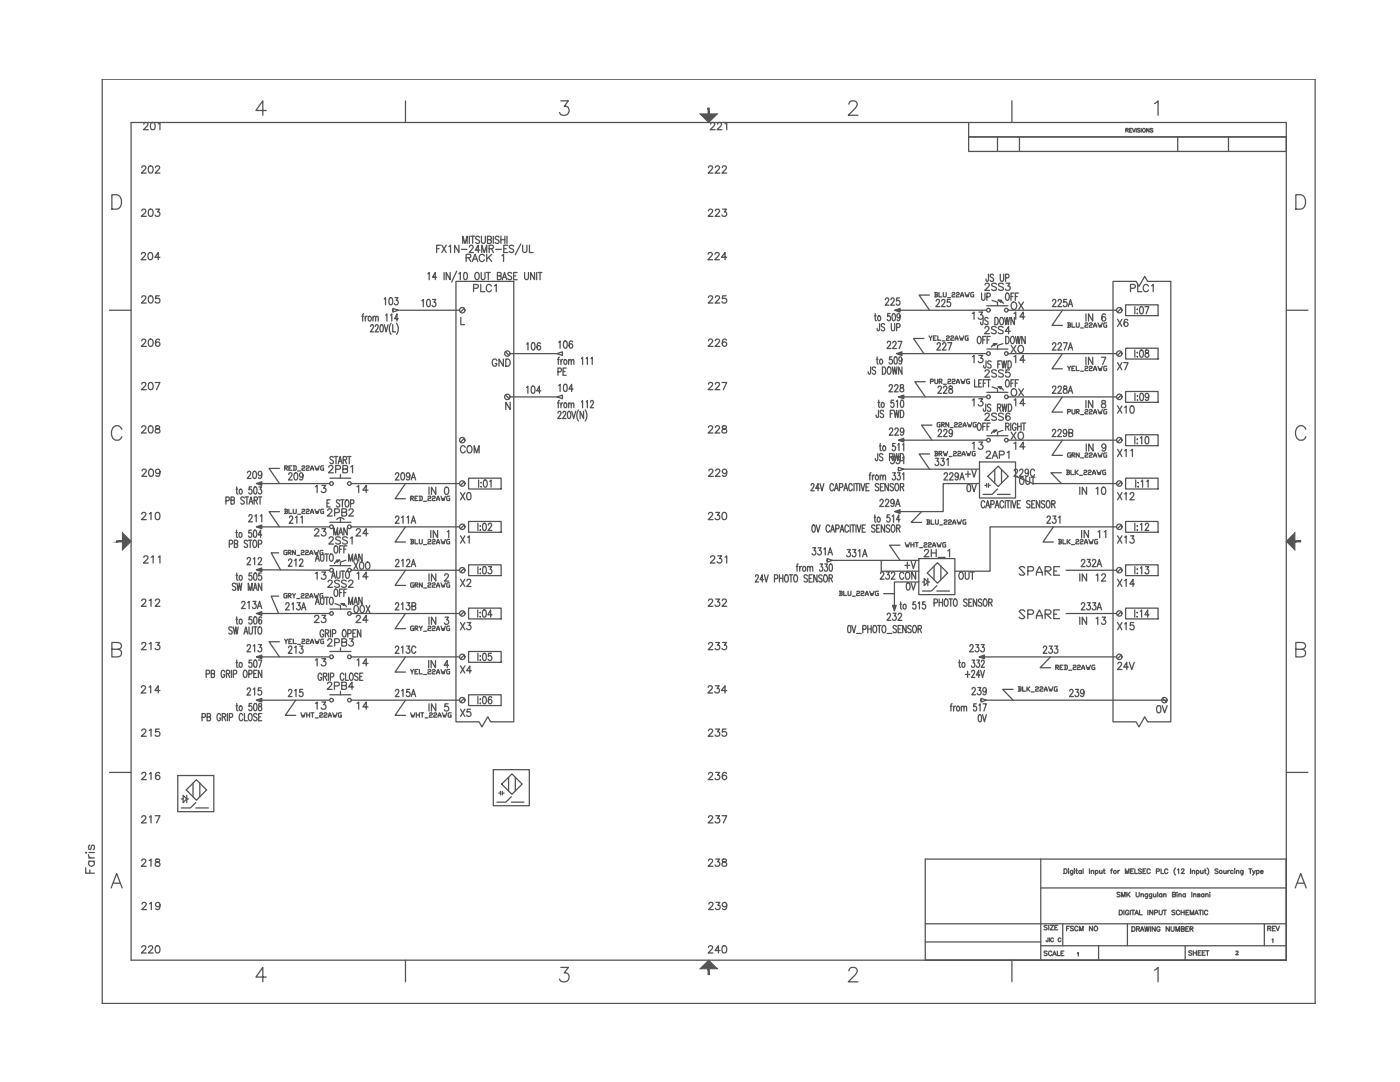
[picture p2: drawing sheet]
<svg xmlns="http://www.w3.org/2000/svg" width="279mm" height="216mm" viewBox="0 0 279 216" stroke-linecap="round" stroke-linejoin="round" font-family="sans-serif">
<defs><g id="words">
<g font-size="4.9" fill="#545454">
<text x="192.3" y="99.5">0V</text>
<text x="183.4" y="112.5">2H_1</text>
<text x="202.5" y="116.1">SPARE</text>
<text x="202.5" y="124.5">SPARE</text>
<text x="27.2" y="191.6">220</text>
<text x="140.4" y="191.6">240</text>
</g>
<g font-size="4.4" fill="#545454">
<text x="27.9" y="27.2">201</text>
<text x="140.8" y="27.2">221</text>
<text x="27.2" y="35.6">202</text>
<text x="140.4" y="35.6">222</text>
<text x="27.2" y="44.4">203</text>
<text x="140.4" y="44.4">223</text>
<text x="27.2" y="52.9">204</text>
<text x="140.4" y="52.9">224</text>
<text x="93.5" y="59.3">PLC1</text>
<text x="195.8" y="59.3">2SS3</text>
<text x="224.7" y="59.3">PLC1</text>
<text x="27.2" y="61.7">205</text>
<text x="75.8" y="62.1">103</text>
<text x="83.3" y="62.4">103</text>
<text x="140.4" y="61.7">225</text>
<text x="175.7" y="62.1">225</text>
<text x="185.9" y="62.4">225</text>
<text x="193.3" y="64.9">13</text>
<text x="195.1" y="61">UP</text>
<text x="201.1" y="62.8">OX</text>
<text x="201.4" y="64.9">14</text>
<text x="27.2" y="70.2">206</text>
<text x="104.1" y="70.9">106</text>
<text x="140.4" y="70.2">226</text>
<text x="176" y="70.9">227</text>
<text x="185.9" y="70.9">227</text>
<text x="194" y="69.8">OFF</text>
<text x="195.4" y="67.7">2SS4</text>
<text x="201.1" y="71.6">XO</text>
<text x="222.2" y="66.3">X6</text>
<text x="97.4" y="74.4">GND</text>
<text x="110.4" y="76.2">PE</text>
<text x="193.3" y="73.7">13</text>
<text x="195.8" y="76.6">2SS5</text>
<text x="201.4" y="73.7">14</text>
<text x="222.2" y="75.1">X7</text>
<text x="27.2" y="79">207</text>
<text x="104.1" y="79.7">104</text>
<text x="110.8" y="79.4">104</text>
<text x="140.4" y="79">227</text>
<text x="176.4" y="79.4">228</text>
<text x="186.3" y="79.7">228</text>
<text x="193.3" y="82.2">13</text>
<text x="199.7" y="78.3">OFF</text>
<text x="201.1" y="80.1">OX</text>
<text x="201.4" y="82.2">14</text>
<text x="222.2" y="83.6">X10</text>
<text x="27.2" y="87.5">208</text>
<text x="140.4" y="87.5">228</text>
<text x="176.7" y="88.2">229</text>
<text x="186.3" y="88.2">229</text>
<text x="194" y="87.1">OFF</text>
<text x="195.8" y="85">2SS6</text>
<text x="201.1" y="88.9">XO</text>
<text x="64.6" y="95.6">2PB1</text>
<text x="91" y="91.7">COM</text>
<text x="176.7" y="93.8">331</text>
<text x="185.6" y="94.2">331</text>
<text x="193.3" y="91">13</text>
<text x="201.4" y="91">14</text>
<text x="222.2" y="92.4">X11</text>
<text x="27.5" y="96.3">209</text>
<text x="48.3" y="96.7">209</text>
<text x="56.8" y="97">209</text>
<text x="62.1" y="99.5">13</text>
<text x="70.2" y="99.5">14</text>
<text x="78" y="97">209A</text>
<text x="91" y="100.9">X0</text>
<text x="140.4" y="96.3">229</text>
<text x="191.9" y="96.3">+V</text>
<text x="202.5" y="97.7">OUT</text>
<text x="222.2" y="100.9">X12</text>
<text x="27.2" y="104.8">210</text>
<text x="48.7" y="105.5">211</text>
<text x="64.6" y="104.1">2PB2</text>
<text x="65.6" y="107.9">MAN</text>
<text x="78" y="105.5">211A</text>
<text x="140.4" y="104.8">230</text>
<text x="27.9" y="113.6">211</text>
<text x="48.3" y="113.9">212</text>
<text x="61.7" y="108.3">23</text>
<text x="65.6" y="111.5">OFF</text>
<text x="70.2" y="108.3">24</text>
<text x="91" y="109.7">X1</text>
<text x="140.8" y="113.6">231</text>
<text x="222.2" y="109.7">X13</text>
<text x="56.8" y="114.3">212</text>
<text x="62.1" y="116.8">13</text>
<text x="69.8" y="114.7">XOO</text>
<text x="70.2" y="116.8">14</text>
<text x="78" y="114.3">212A</text>
<text x="91" y="118.2">X2</text>
<text x="174.6" y="116.8">232</text>
<text x="179.6" y="114.7">+V</text>
<text x="179.9" y="118.9">0V</text>
<text x="190.5" y="116.8">OUT</text>
<text x="214.8" y="114.3">232A</text>
<text x="222.2" y="118.2">X14</text>
<text x="27.2" y="122.1">212</text>
<text x="47.3" y="122.8">213A</text>
<text x="56.1" y="122.8">213A</text>
<text x="61.7" y="125.6">23</text>
<text x="65.6" y="120.3">OFF</text>
<text x="70.2" y="125.6">24</text>
<text x="78" y="122.8">213B</text>
<text x="140.4" y="122.1">232</text>
<text x="176" y="124.9">232</text>
<text x="214.8" y="122.8">233A</text>
<text x="27.2" y="130.9">213</text>
<text x="48.3" y="131.2">213</text>
<text x="56.8" y="131.6">213</text>
<text x="64.6" y="130.2">2PB3</text>
<text x="78" y="131.6">213C</text>
<text x="91" y="127">X3</text>
<text x="140.4" y="130.9">233</text>
<text x="192.6" y="131.2">233</text>
<text x="207.4" y="131.6">233</text>
<text x="222.2" y="127">X15</text>
<text x="62.1" y="134.1">13</text>
<text x="70.2" y="134.1">14</text>
<text x="91" y="135.5">X4</text>
<text x="222.2" y="134.8">24V</text>
<text x="27.2" y="139.3">214</text>
<text x="48.3" y="140.1">215</text>
<text x="56.8" y="140.1">215</text>
<text x="62.1" y="142.9">13</text>
<text x="64.6" y="138.6">2PB4</text>
<text x="70.2" y="142.9">14</text>
<text x="78" y="140.1">215A</text>
<text x="140.4" y="139.3">234</text>
<text x="193" y="139.7">239</text>
<text x="212.7" y="140.1">239</text>
<text x="230" y="143.6">0V</text>
<text x="27.2" y="148.2">215</text>
<text x="91" y="144.3">X5</text>
<text x="140.4" y="148.2">235</text>
<text x="194.4" y="145.3">0V</text>
<text x="27.2" y="156.6">216</text>
<text x="140.4" y="156.6">236</text>
<text x="27.2" y="165.5">217</text>
<text x="140.4" y="165.5">237</text>
<text x="27.2" y="173.9">218</text>
<text x="140.4" y="173.9">238</text>
<text x="27.5" y="182.7">219</text>
<text x="140.4" y="182.7">239</text>
</g>
</g></defs>
<g fill="none" stroke="#545454" stroke-width=".25">
<path d="M20.4 15.8h242.1v184.4h-242.1zM22.3 38.9h1a1.54 1.54 0 0 1 1 1.4 1.54 1.54 0 0 1-1 1.4h-1zM26.2 24.4h230.5v167.2h-230.5zM53.1 22h-2l1.4-1.9v2.9M80.9 20.1v4.3M111.9 20.1h1.5l-.8 1.1a.93 .93 0 0 1 1 1.1 .93 .93 0 0 1-1.3 .7l-.4-.1-.2-.4M169.4 20.8l.3-.6a.94 .94 0 0 1 1.2 .2 .91 .91 0 0 1-.2 1.2l-1.4 1.4h1.9M193.3 24.4v2.9h63.4h-63.4v2.9h63.4M199.1 27.3v2.9M202 20.1v4.3M203.5 27.3v2.9M224.7 26l.4-.1v-.2l-.4-.1v.8"/>
<path d="M224.9 26l.3 .4M225.4 26h.3M225.9 25.6h-.5v.8h.5M226 25.6l.3 .8 .3-.8M226.8 25.6v.8M227.5 25.7l-.2-.1-.3 .1 .1 .2 .4 .2-.1 .2h-.4M227.8 25.6v.8M229.3 25.6v.8l-.5-.8v.8M230.1 25.7l-.2-.1-.3 .1v.2l.5 .3-.1 .1h-.4M230.4 20.7l.7-.6v2.9M235 27.3v2.9M245.2 27.3v2.9"/>
<path d="M258.6 38.9h1a1.54 1.54 0 0 1 1 1.4 1.54 1.54 0 0 1-1 1.4h-1zM85.4 54.6l.3-.2v1.4M87.1 55.3h-.8l.6-.9v1.4M87.1 49.6h.5M87.9 48.9h-.8v1.5M88.2 48.9l.8 1.5M88.6 54.4v1.4M89 48.9l-.8 1.5M89.6 49.2l.3-.3v1.5M89.8 54.4v1.4l-.8-1.4v1.4M91 56.1h11.5v87.9h-4.6l-.6-1-1.1 2-.6-1h-4.6zM91.1 54.1l-1 2.2"/>
<path d="M91.6 54.6l.3-.2v1.4M91.6 48.9v1.5l-.9-1.5v1.5M92.1 49.8h1.1M92.4 48.6v-1.5l.4 1.5 .4-1.5v1.5M93 51.4h.9v-.5l-.9-.1v1.4M93.5 51.4l.5 .8M93.7 47.1v1.5M93.7 49.3l.2-.4h.3l.2 .3-.2 .5-.6 .7h.9M93.9 47.1h.8M94.3 52.2l.5-1.4 .6 1.4M94.3 47.1v1.5M94.5 51.7h.6"/>
<path d="M95.7 47.3a.39 .39 0 0 0-.5-.2 .39 .39 0 0 0-.2 .5l.6 .4 .1 .4-.3 .2-.5-.2M95.8 49.9h-1l.7-1v1.5M96.1 47.1v1.1l.3 .4 .4-.2 .1-1.3M96.1 50.4v-1.5l.5 1.5 .5-1.5v1.5M96.7 51.1a.54 .54 0 0 0-.6-.4 .54 .54 0 0 0-.5 .6 .6 .6 0 0 0 .2 .8 .6 .6 0 0 0 .8-.1l.1-.2M97.1 50.8v1.4M97.3 47.8h.6l.1-.5-.2-.2h-.5v1.5l.7-.2 .1-.3-.3-.3M97.5 51.4l.6 .8M97.6 49.6h.8l.1-.2-.1-.4-.8-.1v1.5M98.1 49.6l.4 .8M98.1 50.8l-1 .9M98.4 47.1v1.5"/>
<path d="M98.9 49.8h1.1M99.6 47.3a.39 .39 0 0 0-.5-.2 .39 .39 0 0 0-.2 .5l.6 .4 .1 .4-.3 .2-.5-.2M100 47.1v1.5M100 47.8h.8M100.2 51l.3-.2v1.4M100.5 49.6h.5M100.8 47.1v1.5M101.2 47.1v1.5M101.3 48.9h-.8v1.5h.8M102.1 54.6l-.2-.2-.6 .2 .2 .3 .6 .4v.3a.43 .43 0 0 1-.8 0M102.5 49.1a.43 .43 0 0 0-.5-.2 .43 .43 0 0 0-.3 .5l.7 .4 .1 .2a.46 .46 0 0 1-.3 .4 .46 .46 0 0 1-.6-.2M102.5 55h.4"/>
<path d="M103.2 54.4h-.7v1.4h.7M103.9 48.7l-1.1 2.2M104.3 48.9l.1 1.3 .3 .2 .4-.2 .1-1.3M104.7 54.4v1l.3 .4 .4-.2 .1-1.2M105.7 48.9v1.5h.7M106.7 54.4v1.4l-.8-1.4v1.4M107.1 54.4v1.4M107.4 54.4h.8M107.8 54.4v1.4M185.5 58.9h-2.1l2.1 3M192.6 58.4l.3 .8 .1-.4 .2 .4 .2-.8M200.8 56.5h.7l-.4 .6a.48 .48 0 0 1 .4 .7 .48 .48 0 0 1-.9-.1"/>
<path d="M212.9 59.7h-.6v.7a.43 .43 0 0 1 .6 0 .43 .43 0 0 1-.1 .6 .43 .43 0 0 1-.6-.1M222.1 56.1h4.6l.6 1 1.2-1.9 .5 .9h4.7v87.9h-4.7l-.5-1-1.2 2-.6-1h-4.6zM21.8 61.9h4.4M72.2 63.1h.4M72.6 62.6l-.2 .1v.2v1.2M72.9 63.1v1M73.3 63.1l-.3 .1-.1 .3M73.6 63.2a.42 .42 0 0 1 .5 .4 .42 .42 0 0 1-.5 .4l-.1-.3zM74 65.1v-.2a.32 .32 0 0 1 .5 0 .32 .32 0 0 1 0 .4l-.6 .9h.7M74.4 63.4l.3-.3 .2 .1 .1 .9M74.4 63.1v1M74.9 65.1l.1-.2a.32 .32 0 0 1 .4 0 .32 .32 0 0 1 0 .4l-.5 .9h.6"/>
<path d="M75 63.4l.2-.3 .2 .1 .1 .9M76 64.9l.1-.1a.92 .92 0 0 1 .1 1.4h-.2l-.2-.6zM76.7 64.8l.4 1.4 .3-1.4M77 62.9l.2-.3v1.5M77.9 62.9l.3-.3v1.5M78 64.5a1.94 1.94 0 0 0 0 2.2M78.4 64.8v1.4h.6M79.1 64.5a1.94 1.94 0 0 1 0 2.2M79.5 63.6h-.7l.4-1v1.5M79.5 61.9h12.2M92 63.3v1.5h.7M92.6 61.5l-.7 .8"/>
<path d="M100.9 78.8l.7 .8M101.8 70.6h9.4M101.8 79.2h9.4M111.2 70.6l1-.4v.7zM111.5 68.3l.3-.3v1.5M111.7 79.9l-.2 .1-.1 .2v1.2M112.6 68.1l.3-.1a.99 .99 0 0 1 0 1.5h-.1a1.06 1.06 0 0 1-.2-1.4zM114.3 68.2l-.3-.2a.84 .84 0 0 0 0 1.5 .43 .43 0 0 0 .3-.5 .43 .43 0 0 0-.6-.3l-.1 .3M116 71.6l.3-.3v1.4M117 71.6l.2-.3v1.4M117.9 71.6l.3-.3v1.4M173.8 73.2v1.1l-.3 .4-.2-.2v-.3"/>
<path d="M174.7 62.6v1.1v.2l.2 .1M174.8 73.4l-.3-.2-.4 .2 .1 .4 .5 .2 .1 .5a.37 .37 0 0 1-.4 .2 .37 .37 0 0 1-.3-.2M175 71.2v1.2l.1 .2h.2M175.3 63.1a.46 .46 0 0 1 .5 .3 .46 .46 0 0 1-.3 .6l-.3-.2zM175.4 79.9v1.1l.2 .3M175.5 64.6v1.3h-.3l-.2-.4M175.7 71.7a.42 .42 0 0 1 .5 .5 .42 .42 0 0 1-.5 .4l-.2-.4zM176.1 73.2a.77 .77 0 0 1 .7 .5 .77 .77 0 0 1-.2 .9l-.5 .1zM176.6 64.8l-.3-.2-.4 .2 .1 .3 .4 .2a.36 .36 0 0 1 .1 .6 .36 .36 0 0 1-.6-.1M177.2 73.3l.2-.1a.77 .77 0 0 1 .4 .7 .77 .77 0 0 1-.4 .8 1.05 1.05 0 0 1-.2-1.4zM177.7 62.6h-.5v.5a.32 .32 0 0 1 .5 .1l-.1 .7-.3 .1-.2-.3M177.9 64.6v1l.3 .4 .3-.2 .1-1.2"/>
<path d="M178 71.2h-.5v.6a.41 .41 0 0 1 .6 .4 .41 .41 0 0 1-.6 .3l-.1-.1M178.1 73.2l.2 1.5 .2-1.5 .3 1.5 .2-1.5M178.2 62.6h.4l.1 .6-.1 .7-.3 .1a1.16 1.16 0 0 1-.1-1.4zM178.4 79.9h-.5v.5a.32 .32 0 0 1 .5 .1v.4a.37 .37 0 0 1-.4 .4l-.2-.3M178.5 71.3h.4l.1 .2v.9l-.2 .2h-.3v-.2zM178.9 65.3l.7-.1-.1-.6h-.6v1.4M179.6 63l-.1 .4a.39 .39 0 0 1-.5-.4 .39 .39 0 0 1 .5-.4l.1 .4a.71 .71 0 0 1-.4 1l-.2-.2M179.6 61.9h17.3M179.8 79.9h.3a.94 .94 0 0 1-.1 1.4l-.3-.6zM180 73.2v1.5l-.7-1.5v1.5M180 71.7l-.1 .3a.39 .39 0 0 1-.5-.4 .39 .39 0 0 1 .5-.3l.1 .4a.72 .72 0 0 1-.4 .9l-.2-.2M180 70.6h16.9"/>
<path d="M180.4 79.2h16.5M184.4 67.5h-2.1l2.1 3.1M184.7 76.2h-2.1l2.1 3M193.5 75.7h-.4l-.2 .1v.6l.2 .1h.4v-.4h-.2M196.9 78.3h4.2M196.9 61h4.2M196.9 69.7h4.2M201.2 61.9h21.6M201.2 70.6h21.6M201.2 79.2h21.6M210.1 60.1l.2-.4 .3 .1 .1 .2v.3l-.7 .9h.8M210.1 68.7l.2-.3h.2l.2 .3v.2l-.7 .9h.8"/>
<path d="M210.1 77.4l.2-.4 .3 .1 .1 .2v.3l-.7 .9h.8M211.2 60.1l.2-.4 .3 .1 .1 .2-.2 .5-.5 .7h.8M211.2 68.7l.2-.3h.2l.2 .3-.2 .4-.5 .7h.8M211.2 77.4l.2-.4 .3 .1 .1 .2-.2 .5-.5 .7h.8M212 61.9l-2 3h2M212 70.6l-2 3h2M212 79.2l-2 3h2M212.2 68.4h.8l-.6 1.4M212.3 77.1v.4a.52 .52 0 0 1 .6 .3 .52 .52 0 0 1-.2 .7 .46 .46 0 0 1-.5-.5 .46 .46 0 0 1 .5-.4l.2-.2v-.3zM213.1 64.4h.4l.2 .2-.2 .3M213.1 73.1l.3 .4v.4M213.2 61.2l.4-1.5 .5 1.5"/>
<path d="M213.2 69.8l.4-1.4 .5 1.4M213.2 78.5l.4-1.5 .5 1.5M213.2 64.9h.3l.2 .2-.2 .2h-.4M213.2 64.4v.9M213.4 60.7h.5M213.4 69.4h.5M213.4 78h.5M213.7 73.1l-.3 .4M213.9 64.4v.9h.6M213.9 73.5h.3M214.5 73.1h-.6v.8h.6M214.8 64.4v.7l.1 .2 .5-.2v-.7"/>
<path d="M214.8 73.1v.8h.6M215.7 65.4h.5M215.7 74.1h.5M216.5 64.6l.2-.2 .4 .2-.1 .3-.5 .1v.3h.6M216.5 73.2l.2-.1 .4 .1-.1 .3-.5 .2v.2h.6M216.7 62.6v1.5M216.7 71.3v1.4M216.7 79.9v1.5M217.4 64.6l.2-.2 .4 .2-.2 .3-.4 .1v.3h.6M217.4 73.2l.2-.1 .4 .1-.2 .3-.4 .2v.2h.6M218.1 62.6v1.5l-.9-1.5v1.5M218.1 71.3v1.4l-.9-1.4v1.4"/>
<path d="M218.1 79.9v1.5l-.9-1.5v1.5M218.3 65.3l.2-.9 .3 .9M218.3 73.9l.2-.8 .3 .8M218.3 65h.5M218.3 73.7h.5M219.1 64.4l.3 .9 .2-.4 .1 .4 .3-.9M219.1 73.1l.3 .8 .2-.4 .1 .4 .3-.8M219.8 71.3h.9l-.6 1.4M219.9 80v.4a.57 .57 0 0 1 .7 .2 .57 .57 0 0 1 0 .7 .48 .48 0 0 1-.8-.3 .48 .48 0 0 1 .6-.5l.2-.4a.46 .46 0 0 0-.7-.1zM220.6 62.8l-.4-.2a.81 .81 0 0 0 .1 1.5 .42 .42 0 0 0 .4-.4 .42 .42 0 0 0-.4-.5 .42 .42 0 0 0-.4 .4M220.9 64.4h-.5l-.1 .2v.5l.1 .2h.5v-.4h-.2M220.9 73.1h-.5l-.1 .1v.6l.1 .1h.5v-.4h-.2"/>
<path d="M224.6 60.8h6.5v2.2h-6.5zM224.6 69.5h6.5v2.1h-6.5zM224.6 78.1h6.5v2.2h-6.5zM226.5 61.2v1.4M226.5 69.8v1.5M226.5 78.5v1.4M227.6 61.2h.3a.92 .92 0 0 1 0 1.4h-.1a1.05 1.05 0 0 1-.2-1.4zM227.6 69.9l.3-.1a.85 .85 0 0 1-.1 1.5 1.06 1.06 0 0 1-.2-1.4zM227.6 78.5h.3a.92 .92 0 0 1 0 1.4h-.1a1.12 1.12 0 0 1-.2-1.4zM228.5 61.2h.8l-.6 1.4M228.6 69.9v.4a.53 .53 0 0 1 .6 .3 .53 .53 0 0 1-.2 .7 .47 .47 0 0 1-.5-.5 .47 .47 0 0 1 .6-.4l.1-.2v-.3zM229.3 79a.37 .37 0 0 1-.5 .4 .37 .37 0 0 1-.3-.5l.4-.4a.81 .81 0 0 1 .4 .7 .81 .81 0 0 1-.5 .7l-.2-.2"/>
<path d="M256.7 61.9h4.3M24.3 85.7a1.07 1.07 0 0 0-1.2-.8 1.07 1.07 0 0 0-.9 1.2 1.26 1.26 0 0 0 .3 1.3 1.26 1.26 0 0 0 1.4 .3l.4-.5M45.1 99.9h.4l.2-.1v-.6h-.6v1.4M46.1 99.8h.6l.1-.2-.1-.4h-.6v1.4l.6-.1 .1-.4-.3-.3M47.2 97.1v1.2l.3 .3M47.9 97.7a.47 .47 0 0 1 .5 .3 .47 .47 0 0 1-.3 .6l-.3-.2zM48.7 99.4l-.2-.2h-.3l-.1 .4a.61 .61 0 0 1 .5 .9l-.3 .1-.2-.2M48.9 99.2h.7M49.3 99.2v1.4M50.2 97.1h-.5v.6a.44 .44 0 0 1 .6 .4 .44 .44 0 0 1-.6 .4v-.2M50.7 99.8h.6v-.6h-.6v1.4M50.8 97.2l.2-.1a.93 .93 0 0 1-.1 1.5 1.17 1.17 0 0 1-.1-1.4z"/>
<path d="M51 99.8l.4 .8M51.6 99.2h.6M51.7 97.1h.5l-.3 .6a.43 .43 0 0 1 .3 .5 .43 .43 0 0 1-.5 .3l-.1-.2M51.9 99.2v1.4M52.2 96.5h13.6M55.8 93.5h-2.1l2.1 3M62.8 93l.3 .8 .2-.4 .1 .4 .3-.8M70.1 96.5h21.6M80.9 96.5l-2.1 3h2.1M82 99.4h.4l.1-.2-.1-.2h-.4v.9M82.1 99.4l.4 .5M82.8 99.4h.3"/>
<path d="M83.4 99h-.6v.9h.6M83.7 99h.4l.2 .2v.5l-.2 .2h-.4M83.8 99v.9M85.4 99.2l.2-.2 .4 .2-.1 .2-.5 .2v.3h.6M85.6 97.2v1.5M86.3 99.2l.1-.2 .4 .2-.1 .2-.4 .2v.3h.5M87 97.2v1.5l-.9-1.5v1.5M87.1 99.9l.3-.9 .3 .9M87.1 99.6h.6M88 99l.3 .9 .1-.5 .2 .5 .3-.9M88.9 97.3a.4 .4 0 0 1 .6 .2l.1 .3a.62 .62 0 0 1-.5 .9 .97 .97 0 0 1-.2-1.4zM89.7 99h-.4l-.1 .2v.5l.1 .2h.4v-.5h-.1"/>
<path d="M93.5 95.4h6.5v2.2h-6.5zM95.5 95.8v1.4M96.6 95.8h.3a.92 .92 0 0 1 0 1.4h-.1a1.05 1.05 0 0 1-.2-1.4zM97.7 96l.3-.2v1.4M101.8 80.3v1.4l-.9-1.4v1.4M111.4 82.4v-.2a.31 .31 0 0 1 .5 0 .31 .31 0 0 1 0 .4l-.6 .9h.7M112 80.4v1M112.3 82.4l.1-.2a.32 .32 0 0 1 .4 0 .32 .32 0 0 1 .1 .4l-.6 .9h.6M112.7 80.5a.46 .46 0 0 1 .5 .3 .46 .46 0 0 1-.3 .6l-.3-.3zM113.4 82.1h.4l.1 .6-.1 .8h-.3a1.16 1.16 0 0 1-.1-1.4zM113.5 80.7l.2-.3 .3 .1v.9M113.5 80.4v1"/>
<path d="M114 80.7l.3-.3 .2 .1v.9M114.1 82.1l.4 1.4 .4-1.4M115.4 81.8a1.94 1.94 0 0 0 0 2.2M116 80.2l.3-.3v1.5M116.5 82.1v1.4l-.7-1.4v1.4M116.8 81.8a1.94 1.94 0 0 1 0 2.2M117 80.2l.2-.3v1.5M117.9 80.3v-.2a.32 .32 0 0 1 .5-.1 .32 .32 0 0 1 0 .5l-.6 .9h.7M161.9 96.8v-.2a.32 .32 0 0 1 .5 0 .32 .32 0 0 1 0 .4l-.6 .9h.7M163.5 97.4h-.7l.5-.9v1.4M163.7 96.5l.3 1.4 .4-1.4M166.3 96.8a.38 .38 0 0 0-.4-.3 .38 .38 0 0 0-.3 .5v.4a.38 .38 0 0 0 .3 .5 .38 .38 0 0 0 .4-.3"/>
<path d="M166.5 97.9l.4-1.4 .4 1.4M166.7 97.4h.5M167.5 97.3l.6-.1v-.6l-.6-.1v1.4M168.4 97.9l.4-1.4 .4 1.4M168.6 97.4h.4M170.1 96.8a.38 .38 0 0 0-.5-.3 .38 .38 0 0 0-.2 .5v.4a.38 .38 0 0 0 .2 .5 .38 .38 0 0 0 .5-.3M170.4 96.5v1.4M170.7 96.5h.6M171 96.5v1.4M171.6 96.5v1.4M171.8 96.5l.4 1.4 .4-1.4M172.8 97.2h.4"/>
<path d="M173.4 96.5h-.6v1.4h.6M173.4 94.8h.4M173.8 94.3l-.2 .3v1.2M174.1 94.8v1M174.5 94.8l-.2 .1-.2 .3M174.8 94.9a.46 .46 0 0 1 .6 .3 .46 .46 0 0 1-.3 .6l-.3-.1-.1-.4zM175.2 90.5l-.1 1.4h-.3l-.1-.4M175.3 81.9v1.3h-.4l-.1-.4M175.4 96.7l-.3-.2-.3 .1v.4a.61 .61 0 0 1 .5 .9h-.4l-.2-.2M175.6 100l.1-.2a.34 .34 0 0 1 .4-.1 .34 .34 0 0 1 .1 .5l-.6 .9h.7M175.7 95.1l.2-.3 .2 .1 .1 .9M175.7 88.5v1.2v.2h.2"/>
<path d="M175.7 94.8v1M175.7 97.2h.4M176 80.4a.46 .46 0 0 1 .5 .3 .46 .46 0 0 1-.3 .6l-.3-.2zM176.2 95.1l.2-.3 .3 .1v.9M176.3 96.5h-.6v1.4h.6M176.3 82.1l-.2-.2-.4 .2v.3l.4 .2a.36 .36 0 0 1 .2 .6 .36 .36 0 0 1-.6-.1M176.7 100l.1-.2a.34 .34 0 0 1 .4-.1 .34 .34 0 0 1 .1 .5l-.6 .9h.7M177.3 96.5v1.4l-.7-1.4v1.4M177.7 82.5h.4M178.2 94.3h.5l-.3 .6a.4 .4 0 0 1 .3 .6 .4 .4 0 0 1-.6 0M178.3 96.7l-.2-.2-.5 .2 .1 .3 .4 .3a.36 .36 0 0 1 .1 .5 .36 .36 0 0 1-.6-.1M178.3 81.9h-.6v1.4"/>
<path d="M178.4 81.9l.3 1.4 .2-1.4 .3 1.4 .2-1.4M178.6 88.5h-.4l-.1 .6a.41 .41 0 0 1 .6 .4 .41 .41 0 0 1-.6 .3v-.1M178.8 96.6l.1-.1a.83 .83 0 0 1 .3 1.4h-.1a.83 .83 0 0 1-.3-1.3zM178.9 80.1l.2-.2v1.4M179.1 94.3h.5l-.2 .6a.43 .43 0 0 1 .3 .5 .43 .43 0 0 1-.6 .3l-.1-.2M179.2 88.8l.2-.3v1.4M179.7 97.2l.6-.1v-.5l-.6-.1v1.4M179.7 81.9a.78 .78 0 0 1 .7 .5 .78 .78 0 0 1-.2 .8l-.5 .1zM180 97.2l.4 .7M180.1 94.6l.3-.3v1.5M180.1 88.8l.3-.3v1.4M180.4 87.8h16.5"/>
<path d="M180.4 93.6h15.1M185.5 90.6h-2.1l2.1 3M186 84.8h-2.1l2.1 3M188.4 94.7l.2-.4 .4 .1 .1 .2-.1 .3-.6 .9h.7M189.5 94.7l.1-.3a.39 .39 0 0 1 .6 .1 .39 .39 0 0 1-.2 .6l-.5 .7h.7M192.2 85.2l.3-.9 .3 .9M192.2 84.9h.6M195.5 96.5h-7.3v5.6h-8.6M195.5 92.2h7.2v7.2h-7.2zM196.9 86.9h4.2M197.1 95.1l2.1-2.1 2 2.1-2 2zM198.5 93.7v2.7"/>
<path d="M199.1 97.6l-1.1 1.1h-1.8M199.1 98.7h2.5M199.5 90.8l.8-.1 .1-.2-.1-.4-.8-.1v1.5M199.9 93.7v2.7M200.6 99.9v1.4M200.9 99.9h.6M201.2 99.9v1.4M201.2 87.8h21.6M201.8 99.9v1.4M202 99.9l.4 1.4 .4-1.4M202.7 95.1l3.4 1.4h16.7M203.6 99.9h-.6v1.4h.6"/>
<path d="M206.5 99.9h-.6v1.4h.6M207.5 99.9v1.4l-.7-1.4v1.4M209 100l.1-.1a.79 .79 0 0 1 .3 1.4h-.1a.82 .82 0 0 1-.3-1.3zM210 86l.2-.3h.3l.2 .3-.2 .4-.5 .7h.8M211.1 86l.2-.3h.3l.2 .3-.2 .4-.5 .7h.7M211.8 94.3h-2.1l2.1 2.2M212 87.8l-2 3.1h2M212.9 93.8h.4l.1 .2-.1 .2M212.9 86.2l-.2 .3a.38 .38 0 0 1-.5-.4 .38 .38 0 0 1 .6-.2l.1 .3a.7 .7 0 0 1-.5 .9l-.2-.2M213 94.2h.3l.1 .3-.1 .2h-.4M213 93.8v.9M213.1 82.2h.4l.2-.3-.2-.2h-.4v.9"/>
<path d="M213.3 86.4l.7-.1 .1-.2-.1-.3-.7-.1v1.4h.7l.1-.5-.3-.2M213.7 90.4l-.6 .1v.6l.6 .1v-.4h-.2M213.7 93.8v.9h.6M213.9 81.7v.7l.2 .2 .4-.2v-.7M213.9 90.8h.5l.1-.3-.6-.1v.8M214.1 90.8l.4 .4M214.6 93.8v.9M214.7 94.2l.5 .5M214.8 82.2h.4l.2-.3-.2-.2h-.4v.9M214.9 82.2l.5 .4M215.2 93.8l-.6 .4M215.4 90.4v.8l-.6-.8v.8"/>
<path d="M215.5 94.8h.5M215.5 97.2v1.5M215.7 82.7h.5M215.7 91.4h.5M216.3 94l.2-.2 .4 .2-.2 .2-.4 .2v.3h.6M216.5 81.9l.2-.2 .4 .2-.1 .3-.5 .1v.3h.6M216.5 90.5l.2-.1 .4 .1-.1 .3-.5 .1v.3h.6M216.8 88.6v1.4M216.9 97.2v1.5l-.9-1.5v1.5M217.2 94l.1-.2 .5 .2-.2 .2-.4 .2v.3h.6M217.4 81.9l.2-.2 .4 .2-.2 .3-.4 .1v.3h.6M217.4 90.5l.2-.1 .4 .1-.2 .3-.4 .1v.3h.6"/>
<path d="M218.1 94.7l.2-.9 .3 .9M218.1 94.4h.5M218.1 88.6v1.4l-.8-1.4v1.4M218.3 82.6l.2-.9 .3 .9M218.3 91.2l.2-.8 .3 .8M218.3 82.3h.5M218.3 90.9h.5M218.8 97.5l.3-.3v1.5M218.9 93.8l.3 .9 .2-.5 .1 .5 .3-.9M219.1 81.7l.3 .9 .2-.4 .1 .4 .3-.9M219.1 90.4l.3 .8 .2-.4 .1 .4 .3-.8M220 97.3l.3-.1a.86 .86 0 0 1 0 1.5h-.1a.97 .97 0 0 1-.2-1.4z"/>
<path d="M220.6 93.8h-.4l-.1 .2v.5l.1 .2h.4v-.5h-.1M220.7 89a.41 .41 0 0 1-.6 .4 .41 .41 0 0 1-.1-.7 .41 .41 0 0 1 .6 .1l.1 .2a.69 .69 0 0 1-.5 1l-.3-.2M220.9 81.7h-.5l-.1 .2v.5l.1 .2h.5v-.4h-.2M220.9 90.4l-.6 .1v.6l.6 .1v-.4h-.2M224.6 86.8h6.5v2.1h-6.5zM224.6 95.4h6.5v2.2h-6.5zM226.5 87.1v1.5M226.7 95.8v1.4M227.6 87.4l.3-.3v1.5M227.8 96l.2-.2v1.4M228.7 87.2l.3-.1a.99 .99 0 0 1 0 1.5h-.1a1.06 1.06 0 0 1-.2-1.4zM228.9 96l.2-.2v1.4"/>
<path d="M260.6 85.7a1.05 1.05 0 0 0-1.2-.7 1.05 1.05 0 0 0-.8 1.1 1.26 1.26 0 0 0 .2 1.3 1.26 1.26 0 0 0 1.4 .3l.4-.5M45.8 108.6l.5-.1 .1-.2-.1-.4-.5-.1v1.4M46.8 108.5l.5-.1v-.5l-.5-.1v1.4l.6-.1v-.5l-.2-.1M47.1 116.6l-.3-.2-.4 .2 .1 .3 .5 .4 .1 .3a.37 .37 0 0 1-.4 .2 .37 .37 0 0 1-.3-.2M47.1 106.3h.3M47.2 105.8v1.1v.3h.2M47.2 114.3v1.2l.1 .2 .2 .1M47.3 116.4l.2 1.4 .3-1.4 .2 1.4 .3-1.4M47.8 106.3a.42 .42 0 0 1 .5 .4 .42 .42 0 0 1-.5 .5l-.1-.4zM47.9 114.9a.46 .46 0 0 1 .5 .3 .46 .46 0 0 1-.3 .6l-.3-.2zM49.4 108a.34 .34 0 0 0-.5-.1 .34 .34 0 0 0 0 .5l.4 .2 .1 .4-.2 .2-.5-.2M49.6 117.8v-1.4l.3 1.4 .4-1.4v1.4"/>
<path d="M49.6 107.8h.7M49.7 100.6l.4-1.4 .4 1.4M49.8 100.1h.5M49.9 107.8v1.4M50.2 105.8h-.5v.6a.41 .41 0 0 1 .6 .3 .41 .41 0 0 1-.6 .4l-.1-.2M50.2 114.3h-.5v.6a.42 .42 0 0 1 .6 .4 .42 .42 0 0 1-.6 .3v-.1M50.6 117.8l.3-1.4 .4 1.4M50.7 107.9l.1-.1a.76 .76 0 0 1 .5 .7 .76 .76 0 0 1-.5 .7 1.02 1.02 0 0 1-.1-1.3zM50.7 105.8h.4l.1 .6v.5l-.3 .3-.3-.3zM50.7 117.3h.5M50.8 114.4l.1-.1a.93 .93 0 0 1 .1 1.5l-.3-.3zM51.6 108.6l.6-.1v-.6l-.6-.1v1.4"/>
<path d="M52.2 114.3h-.5l-.1 .7a.44 .44 0 0 1 .7 .2 .44 .44 0 0 1-.5 .6l-.2-.3M52.2 106.7h-.7l.5-.9v1.4M52.2 116.4v1.4l-.6-1.4v1.4M52.2 105.1h13.6M52.2 113.7l13.6 .1M55.6 110.3h-1.5l1.9 3.4M55.6 118.9h-1.5l1.5 3.5M55.8 102.1h-2.1l2.1 3M56.8 101.6l.6 .1-.2 .3M56.9 102h.3l.2 .3-.6 .2M56.9 101.6v.9M57.7 101.6v.9h.6"/>
<path d="M57.8 103.3l.1-.3h.3l.2 .4-.7 1h.8M58.5 101.6v.7l.2 .2 .4-.2v-.7M59 103.2l.2-.2v1.4M59.4 102.6h.6M60 103.2l.3-.2v1.4M60.3 101.7l.1-.1 .4 .1-.1 .3-.4 .2v.3h.5M61.1 101.7l.2-.1 .4 .1-.1 .3-.5 .2v.3h.6M62 102.5l.3-.9 .3 .9M62 102.2h.6M62.7 109.8l.3 .9 .1-.4 .2 .4 .3-.9M62.8 101.6l.3 .9 .2-.5 .1 .5 .3-.9M62.9 112l.4-1.5 .4 1.5"/>
<path d="M63.1 111.5h.5M64 119.2v1l.2 .4h.3l.1-.4v-1M64 110.5v1.1l.2 .4 .3-.1 .1-.3v-1.1M64.4 109.8l-.5 .2v.5l.5 .2v-.4h-.1M64.4 118.4l-.5 .2v.6l.1 .1h.4v-.4h-.1M68.1 114h.7M70.1 105.1h21.6M70.1 113.8h21.6M72.3 119.2v1.4l-.7-1.4v1.4M80.9 113.8l-2.1 3h2.1M80.9 105.1l-2.1 3.1h2.1M82 107.6h.4l.1 .2-.1 .3"/>
<path d="M82.1 108.1h.3l.1 .3-.5 .1M82.1 107.6v.9M82.5 116.3h-.4l-.1 .2v.5l.1 .2h.4v-.5h-.1M82.8 116.7h.4l.2-.2-.2-.2h-.4v.9M82.8 107.6v.9h.6M83 116.7l.4 .5M83.7 107.6v.8l.1 .1 .5-.1v-.8M84.3 116.3v.9l-.6-.9v.9M84.5 117.3h.6M84.5 108.7h.6M84.5 100h.6M85.4 116.5l.2-.2 .4 .2-.1 .2-.5 .2v.3h.6"/>
<path d="M85.4 107.8l.2-.2 .4 .2-.1 .3-.5 .1v.3h.6M85.6 114.5v1.4M86 105.8v1.5M86.3 116.5l.1-.2 .4 .2-.1 .2-.4 .2v.3h.5M86.3 107.8l.1-.2 .4 .2-.1 .3-.4 .1v.3h.5M87 114.5v1.4l-.9-1.4v1.4M87.1 117.2l.3-.9 .3 .9M87.1 108.5l.3-.9 .3 .9M87.1 116.9h.6M87.1 108.2h.6M87.3 105.8v1.5l-.8-1.5v1.5M88 116.3l.3 .9 .1-.5 .2 .5 .3-.9"/>
<path d="M88 107.6l.3 .9 .1-.4 .2 .4 .3-.9M88.8 114.8l.2-.3 .4 .1 .1 .2-.2 .4-.6 .7h.9M89.3 106.1l.3-.3v1.5M89.7 116.3h-.4l-.1 .2v.5l.1 .2h.4v-.5h-.1M89.7 107.6h-.4l-.1 .2v.6l.5 .1v-.4h-.1M93.5 104h6.5v2.2h-6.5zM93.5 112.7h6.5v2.2h-6.5zM95.4 104.4v1.4M95.4 113.1v1.4M96.5 104.5l.1-.1a.85 .85 0 0 1 .1 1.4h-.1a1.09 1.09 0 0 1-.1-1.3zM96.5 113.1h.2a.92 .92 0 0 1 0 1.4h-.1a1.12 1.12 0 0 1-.1-1.4zM97.5 104.8l.2-.4h.2l.2 .3-.2 .5-.5 .6h.8"/>
<path d="M97.5 113.1h.6l-.3 .5a.42 .42 0 0 1 .3 .7 .42 .42 0 0 1-.7-.1M150.8 115.1v-.3a.32 .32 0 0 1 .5 0 .32 .32 0 0 1 0 .4l-.6 .9h.7M152.4 115.7h-.7l.4-1v1.4M152.5 114.7l.4 1.4 .4-1.4M154.6 115.5l.5-.1 .1-.2-.1-.4-.5-.1v1.4M155.6 114.7v1.4M155.6 115.4h.6M156.2 114.7v1.4M156.8 114.8l.1-.1a.78 .78 0 0 1 .5 .7 .78 .78 0 0 1-.5 .7 1.01 1.01 0 0 1-.1-1.3zM157.5 114.7h.7M157.9 114.7v1.4M158.6 114.8l.1-.1a.76 .76 0 0 1 .5 .7 .76 .76 0 0 1-.5 .7 1.01 1.01 0 0 1-.1-1.3z"/>
<path d="M158.9 113h.4M159.3 112.5l-.2 .1v.2v1.2M159.6 113v1M160 113l-.3 .1-.1 .3M160.3 113.1a.42 .42 0 0 1 .5 .4 .42 .42 0 0 1-.5 .4l-.1-.3zM161.1 114.9a.35 .35 0 0 0-.5-.1 .35 .35 0 0 0 .1 .5l.3 .2a.37 .37 0 0 1 .1 .6 .37 .37 0 0 1-.6-.2M161.1 113.3l.3-.3 .2 .1 .1 .9M161.1 113v1M161.5 115.4h.4M161.7 113.3l.2-.3 .2 .1 .1 .9M162.1 114.7h-.6v1.4h.6M162.2 109.3h.6l-.3 .5a.42 .42 0 0 1 .3 .7 .42 .42 0 0 1-.7 0"/>
<path d="M162.2 104.8l.2-.1a1.01 1.01 0 0 1 0 1.5l-.2-.1-.2-.5zM162.9 104.7l.4 1.5 .4-1.5M163 114.7v1.4l-.6-1.4v1.4M163.3 109.3h.6l-.3 .5a.42 .42 0 0 1 .3 .7 .42 .42 0 0 1-.7 0M163.6 112.5h.6l-.3 .6a.41 .41 0 0 1 .3 .6 .41 .41 0 0 1-.7 0M164.1 114.9a.35 .35 0 0 0-.6-.1 .35 .35 0 0 0 .1 .5l.4 .2 .1 .4-.3 .2-.4-.2M164.4 109.6l.3-.3v1.4M164.6 112.5h.5l-.3 .6a.4 .4 0 0 1 .4 .6 .4 .4 0 0 1-.7 0M164.6 114.7a.76 .76 0 0 1 .5 .7 .76 .76 0 0 1-.5 .7 1.03 1.03 0 0 1 0-1.4zM165.1 111.5l1 .3-1 .4zM165.2 110.7l.5-1.4 .4 1.4M165.4 110.3h.6"/>
<path d="M165.5 115.4l.5-.1 .1-.2-.1-.3-.5-.1v1.4M165.6 105.1l-.2-.4a.81 .81 0 0 0-.3 1.4l.3 .1 .2-.4M165.6 112.6h.4l.1 .5-.1 .8-.2 .1a1.16 1.16 0 0 1-.2-1.4zM165.8 106.2l.4-1.5 .4 1.5M165.8 115.4l.3 .7M165.9 105.7h.5M166.1 111.8h17.3M166.8 105.5l.6-.1 .1-.2-.1-.4-.6-.1v1.5M167.5 118l.6 .1-.2 .3M167.7 118.4h.2l.2 .3-.6 .1M167.7 106.2l.3-1.5 .4 1.5M167.7 118v.8"/>
<path d="M167.8 105.7h.5M168.4 118v.8h.6M169.1 109.7h.6l-.3 .5a.42 .42 0 0 1 .3 .7 .42 .42 0 0 1-.7-.1M169.2 118v.7l.2 .1 .4-.1v-.7M169.3 105.1l-.2-.4a.81 .81 0 0 0-.3 1.4l.3 .1 .2-.4M169.7 104.7v1.5M169.9 104.7h.7M170.1 119h.6M170.2 109.7h.6l-.3 .5a.42 .42 0 0 1 .3 .6 .42 .42 0 0 1-.7 0M170.2 104.7v1.5M170.8 104.7v1.5M171 118.1l.1-.1 .5 .1-.2 .3-.4 .1v.3h.6"/>
<path d="M171.1 104.7l.4 1.5 .3-1.5M171.3 109.9l.3-.2v1.4M171.8 118.1l.2-.1 .4 .1-.1 .3-.5 .1v.3h.6M172.1 105.4h.4M172.1 111.1l.5-1.4 .4 1.4M172.3 110.6h.6M172.7 118.8l.3-.8 .3 .8M172.7 104.7h-.6v1.5h.6M172.7 118.5h.6M173.6 118l.3 .8 .1-.4 .1 .4 .3-.8M174.4 103.2h.4M174.6 102.7v1.2v.2l.2 .1"/>
<path d="M174.6 105l-.2-.3-.5 .3 .1 .2 .4 .3a.36 .36 0 0 1 .1 .6 .36 .36 0 0 1-.6-.1M175 105.4h.3M175.2 103.3a.46 .46 0 0 1 .5 .3 .46 .46 0 0 1-.3 .6l-.2-.1-.2-.3zM175.3 118l-.6 .1v.6l.6 .1v-.4h-.1M175.6 104.7h-.6v1.5h.6M175.9 114h7.5M176.3 118.5h2.2M176.6 104.7v1.5l-.7-1.5v1.5M177.5 105l-.2-.3-.3 .1-.1 .4a.61 .61 0 0 1 .6 .9l-.4 .1-.2-.2M177.5 102.7h-.4l-.1 .6a.46 .46 0 0 1 .7 .3 .46 .46 0 0 1-.5 .6l-.2-.3M178 104.8l.1-.1a.81 .81 0 0 1 .3 1.4l-.1 .1a.81 .81 0 0 1-.3-1.4zM178.1 103l.2-.3v1.5"/>
<path d="M178.5 100.1l-.2 .3a.38 .38 0 0 1-.5-.4 .38 .38 0 0 1 .6-.2l.1 .3a.67 .67 0 0 1-.5 1l-.2-.2M178.5 102.1l1.1-.4v.7zM178.7 101.1l.5-1.5 .4 1.5M178.9 100.6h.6M178.9 105.4h.6l.1-.5-.7-.2v1.5M179 102.1l.5-.2v.4zM179.3 105.4l.3 .8M179.6 108.8h-2.1l2.1 3M179.6 103.7h-.7l.5-1v1.5M180.7 108.3l.2 .8 .2-.4 .1 .4 .3-.8M183.4 116.1h-4.9v4.7M183.4 111.5h7.2v7.2h-7.2z"/>
<path d="M183.9 102.1l-2.1 2.1h2.1M185 103.7h.4l.1 .2-.1 .3M185.1 104.2h.3l.1 .3-.1 .1h-.4M185.1 103.7v.9M185.2 116.1l-.8-.7v1.5l.8-.8h.3M185.8 103.7v.9h.6M186.4 113v2.7M186.7 103.7v.8l.1 .1 .5-.1v-.8M187 116.9l-1.1 1h-1.8M187 117.9h2.5M187.1 112.3l2 2-2 2.1-2-2.1zM187.4 119.5v1.5"/>
<path d="M187.6 104.7h.5M187.8 113v2.7M188.1 119.5v1.5M188.4 103.9l.2-.2 .4 .2-.2 .3-.4 .1v.3h.6M188.6 119.6l.1-.1a.76 .76 0 0 1 .5 .7 .76 .76 0 0 1-.5 .8 1.05 1.05 0 0 1-.1-1.4zM189.3 103.9l.1-.2 .5 .2-.2 .3-.4 .1v.3h.6M189.4 119.5h.7M189.7 119.5v1.5M190.1 104.6l.3-.9 .3 .9M190.1 104.3h.6M190.5 119.6l.1-.1a.78 .78 0 0 1 .4 .7 .78 .78 0 0 1-.4 .8 1.01 1.01 0 0 1-.1-1.4zM191 103.7l.3 .9 .2-.4 .1 .4 .3-.9"/>
<path d="M192.7 103.7h-.4l-.1 .2v.6l.1 .1h.4v-.4h-.1M193 119.7a.34 .34 0 0 0-.6-.1 .34 .34 0 0 0 .1 .6l.4 .1 .1 .5-.2 .2-.5-.2M194 119.5h-.7v1.5h.7M194.9 119.5v1.5l-.7-1.5v1.5M195.9 119.7a.35 .35 0 0 0-.5-.1 .35 .35 0 0 0 .1 .6l.2 .1a.37 .37 0 0 1 .2 .6 .37 .37 0 0 1-.6-.1M196.4 119.6l.1-.1a.76 .76 0 0 1 .5 .7 .76 .76 0 0 1-.5 .8 1.01 1.01 0 0 1-.1-1.4zM196.5 100.2l-.2-.3a.79 .79 0 0 0-.3 1.4h.3l.2-.3M196.7 101.3l.4-1.4 .4 1.4M197.7 100.6h.6l.1-.2-.1-.4-.6-.1v1.4M198.6 101.3l.4-1.4 .4 1.4M198.8 100.9h.4M200.3 100.2l-.3-.3a.79 .79 0 0 0-.3 1.4h.3l.3-.3"/>
<path d="M203 100.6h.4M205.6 100.1a.35 .35 0 0 0-.6-.2 .35 .35 0 0 0 .1 .6l.4 .2a.36 .36 0 0 1-.1 .6 .36 .36 0 0 1-.5-.2M205.9 100.6h.4M208.5 100.1l-.2-.2-.5 .2 .1 .3 .5 .3 .1 .4a.37 .37 0 0 1-.3 .3 .37 .37 0 0 1-.4-.3M209 103.3l.1-.3h.3l.2 .4-.7 1h.8M209.9 100.6l.6-.1v-.5l-.6-.1v1.4M210.1 103h.6l-.3 .5a.43 .43 0 0 1 .3 .7 .43 .43 0 0 1-.7-.1M210.2 105.1l-2 3.1h2M210.2 100.6l.4 .7M211.3 107.6h.4l.1 .2-.1 .3M211.3 103.2l.2-.2v1.4M211.4 108.1h.3l.1 .3-.5 .1"/>
<path d="M211.4 107.6v.9M212.1 107.6v.9h.6M212.8 113.8h10M213 107.6v.9M213.1 108.1l.5 .4M213.6 107.6l-.6 .5M213.8 108.7h.6M214.7 107.8l.2-.2 .4 .2-.1 .3-.5 .1v.3h.6M215.5 114.5v1.4M215.6 107.8l.1-.2 .5 .2-.2 .3-.4 .1v.3h.6M215.9 105.8v1.5M216.5 108.5l.2-.9 .3 .9"/>
<path d="M216.5 108.2h.5M216.9 114.5v1.4l-.9-1.4v1.4M217.2 105.8v1.5l-.8-1.5v1.5M217.3 107.6l.3 .9 .1-.4 .2 .4 .3-.9M218.8 114.8l.3-.3v1.4M219 107.6h-.4l-.1 .2v.6l.5 .1v-.4h-.1M219.1 106.1l.4-.3v1.5M219.9 114.8l.2-.3 .4 .1 .1 .2-.2 .4-.6 .7h.9M220.4 106.1l.3-.3v1.5M222.8 105.1h-25.2v8.9h-7M224.6 104h6.5v2.2h-6.5zM224.6 112.7h6.5v2.2h-6.5z"/>
<path d="M226.5 104.4v1.4M226.5 113.1v1.4M227.6 104.7l.3-.3v1.4M227.6 113.3l.3-.2v1.4M228.6 104.8l.2-.4h.2l.2 .3-.1 .5-.6 .6h.8M228.6 113.1h.6l-.3 .5a.42 .42 0 0 1 .4 .7 .42 .42 0 0 1-.8-.1M22.3 129.6l1.7-.2a.67 .67 0 0 0 0-1.1l-1.7-.1v2.9h1.3a.76 .76 0 0 0 .7-.8 .76 .76 0 0 0-.7-.7M41.1 134.5l.7-.1-.1-.6-.6-.1v1.5M42.2 134.4h.5v-.6l-.5-.1v1.5l.6-.2v-.3l-.2-.3M44.9 134.1a.38 .38 0 0 0-.5-.3 .38 .38 0 0 0-.3 .5v.3a.4 .4 0 0 0 .4 .6 .4 .4 0 0 0 .4-.6h-.3M45.2 134.4h.6v-.6l-.6-.1v1.5M45.5 134.4l.3 .8"/>
<path d="M46.2 133.7v1.5M46.3 125.3l-.2-.2-.4 .2 .1 .3 .4 .3 .1 .2v.2l-.2 .2-.4-.2M46.6 125.1l.2 1.4 .3-1.4 .2 1.4 .2-1.4M46.6 134.5l.6-.1v-.6l-.6-.1v1.5M47.2 123.1v1.1l.1 .3h.2M47.2 131.7v1.2l.1 .2 .2 .1M47.9 123.6a.46 .46 0 0 1 .5 .4 .46 .46 0 0 1-.3 .5l-.3-.2zM47.9 132.3a.46 .46 0 0 1 .5 .3 .46 .46 0 0 1-.3 .6l-.3-.2zM48.7 126.5l.4-1.4 .4 1.4M48.7 133.8l.1-.1a.79 .79 0 0 1 .3 1.4l-.1 .1a.83 .83 0 0 1-.3-1.4zM48.8 126.1h.5M49.7 134.5l.5-.1v-.6l-.5-.1v1.5"/>
<path d="M49.7 125.1v1.2l.3 .2h.2l.2-.4v-1M50.2 123.1h-.5v.5a.44 .44 0 0 1 .6 .4 .44 .44 0 0 1-.6 .5v-.3M50.2 131.7h-.5v.6a.41 .41 0 0 1 .6 .4 .41 .41 0 0 1-.6 .3v-.1M50.6 125.1h.7M50.7 134.4h.3M50.8 123.1h.2a1.01 1.01 0 0 1 0 1.4h-.1a1.16 1.16 0 0 1-.1-1.4zM50.8 131.8l.1-.1a.92 .92 0 0 1 .1 1.5h-.1a1.13 1.13 0 0 1-.1-1.4zM50.9 125.1v1.4M51.3 133.7h-.6v1.5M51.6 131.7h.6l-.4 1.5M51.7 125.2l.1-.1a.78 .78 0 0 1 .5 .7 .78 .78 0 0 1-.5 .7 1.05 1.05 0 0 1-.1-1.3zM52.2 123.3l-.3-.2a.93 .93 0 0 0 .1 1.4 .43 .43 0 0 0 .2-.5 .43 .43 0 0 0-.4-.3l-.2 .3"/>
<path d="M52.2 133.7v1.5l-.6-1.5v1.5M52.2 122.4h13.6M52.2 131.1h13.6M52.2 139.7h13.6M55.8 128.1h-2.1l2.1 3M59 139.7l-2.1 3h2.1M62.8 127.5l.3 .9 .2-.4 .1 .4 .3-.9M70.1 122.4h21.6M70.1 131.1h21.6M70.1 139.7h21.6M80.9 131.1l-2.1 3h2.1M80.9 122.4l-2.1 3h2.1"/>
<path d="M80.9 139.7l-2.1 3h2.1M82 133.6l.2 .4v.5M82.5 124.9h-.4l-.1 .2v.6l.1 .1h.4v-.4h-.1M82.5 133.6l-.3 .4M82.8 125.4h.4l.2-.3-.2-.2h-.4v.9M82.8 134h.3M83 125.4l.4 .4M83.4 133.6h-.6v.9h.6M83.7 133.6v.9h.6M83.7 124.9l.3 .5v.4M84.3 124.9l-.3 .5M84.5 134.6h.6"/>
<path d="M84.5 126h.6M85.4 133.7l.2-.1 .4 .1-.1 .3-.5 .2v.3h.6M85.4 125.1l.2-.2 .4 .2-.1 .3-.5 .1v.3h.6M85.6 131.8v1.4M85.6 123.1v1.5M86.3 133.7l.1-.1 .4 .1-.1 .3-.4 .2v.3h.5M86.3 125.1l.1-.2 .4 .2-.1 .3-.4 .1v.3h.5M86.9 131.8v1.4l-.9-1.4v1.4M87 123.1v1.5l-.9-1.5v1.5M87.1 134.5l.3-.9 .3 .9M87.1 125.8l.3-.9 .3 .9M87.1 134.2h.6"/>
<path d="M87.1 125.5h.6M88 133.6l.3 .9 .1-.5 .2 .5 .3-.9M88 124.9l.3 .9 .1-.4 .2 .4 .3-.9M88.8 123.1h.7l-.4 .6a.45 .45 0 0 1 .4 .7 .45 .45 0 0 1-.8-.1M89.6 132.8h-1l.7-1v1.4M89.7 133.6h-.4l-.1 .1v.6l.1 .2h.4v-.5h-.1M89.7 124.9h-.4l-.1 .2v.6l.1 .1h.4v-.4h-.1M93.5 121.3h6.5v2.2h-6.5zM93.5 130h6.5v2.2h-6.5zM93.5 138.6h6.5v2.2h-6.5zM95.3 121.7v1.4M95.4 130.4v1.4"/>
<path d="M95.4 139v1.4M96.4 121.8l.3-.1a.92 .92 0 0 1 0 1.4h-.1a1.05 1.05 0 0 1-.2-1.3zM96.5 130.4h.2a.85 .85 0 0 1-.1 1.4 1.12 1.12 0 0 1-.1-1.4zM96.5 139.1l.2-.1a.92 .92 0 0 1 0 1.4h-.1a1.12 1.12 0 0 1-.1-1.3zM98.1 130.4h-.6v.6a.43 .43 0 0 1 .6 0 .43 .43 0 0 1-.1 .6 .43 .43 0 0 1-.6-.1M98.1 139.2v-.1l-.3-.1a.85 .85 0 0 0 0 1.4 .4 .4 0 0 0 .4-.5 .4 .4 0 0 0-.7-.1v.1M98.2 122.7h-.8l.5-1v1.4M169.3 124.9h.4l.1 .2v.9l-.3 .3-.2-.1-.1-.2zM170 124.8l.4 1.5 .4-1.5M170.9 126.4h1M172.2 125.6l.6-.1v-.6l-.6-.1v1.5M173.2 125.5h.7"/>
<path d="M173.2 124.8v1.5M173.9 124.8v1.5M174.4 124.9l.1-.1a.81 .81 0 0 1 .3 1.4l-.1 .1a.81 .81 0 0 1-.3-1.4zM182.3 124.9l.1-.1a.83 .83 0 0 1 .3 1.4l-.1 .1a.83 .83 0 0 1-.3-1.4zM183.2 125.5l.6-.1v-.5l-.6-.1v1.5M183.2 120.4l.3-.3v1.4M183.6 125.5l.3 .8M184.6 120.1h-.4v.5a.43 .43 0 0 1 .6 .5 .43 .43 0 0 1-.7 .3v-.1M186.4 120.3l.6-.1v-.6l-.6-.1v1.5M187.4 120.2h.7M191.5 131.7v1.2l.2 .3M192.1 132.3a.46 .46 0 0 1 .5 .3 .46 .46 0 0 1-.3 .6l-.3-.2z"/>
<path d="M192.7 134.6h.8M193.1 133.9v1.3M193.3 120.2h.4M193.9 134.1l.1-.2a.32 .32 0 0 1 .4-.1 .32 .32 0 0 1 .1 .5l-.6 .9h.7M194 131.7h.5l-.3 .6a.4 .4 0 0 1 .4 .6 .4 .4 0 0 1-.7 0M194.9 131.7h.6l-.3 .6a.41 .41 0 0 1 .3 .6 .41 .41 0 0 1-.7 0M195.6 134.7h-.8l.5-1v1.5M195.7 133.7l.4 1.5 .4-1.5M195.9 132.1v-.2a.32 .32 0 0 1 .4-.1 .32 .32 0 0 1 .1 .5l-.6 .9h.7M196.5 131.1h26.3M196.9 139.7h36M197.3 120.2h.6v-.6l-.6-.1v1.5"/>
<path d="M197.7 120.2l.3 .8M202.2 137.6h-2.1l2.1 2.1M203.2 137h.4l.2 .2-.2 .3M203.4 137.5h.2l.2 .3-.2 .1h-.4M203.4 137v.9M204.1 137v.9h.6M205 137v.9M205.1 137.5l.4 .4M205.5 137l-.5 .5M205.8 138.1h.6M206.7 137.2l.1-.2 .4 .2-.1 .3-.4 .1v.3h.5M207.5 137.2l.2-.2 .4 .2-.1 .3-.5 .1v.3h.6"/>
<path d="M208.4 137.9l.3-.9 .3 .9M208.4 137.6h.6M209.3 137l.3 .9 .1-.4 .1 .4 .3-.9M209.7 131.1l-2.1 2.1h2.1M210.7 133.2h.4l.2-.3-.2-.2h-.4v.9M210.8 133.2l.5 .4M211 137h-.4l-.2 .2v.6l.2 .1h.4v-.4h-.1M211.6 133.2h.3M212.1 132.7h-.5v.9h.5M212.4 132.7h.5l.1 .2v.5l-.1 .2h-.5M212.6 132.7v.9M212.8 122.4h10"/>
<path d="M213.3 133.7h.6M214.2 132.9l.1-.2 .4 .2-.1 .3-.4 .1v.3h.5M215 132.9l.2-.2 .4 .2-.1 .3-.5 .1v.3h.6M215.5 123.1v1.5M215.9 133.6l.3-.9 .3 .9M215.9 133.3h.6M216.7 132.7l.3 .9 .2-.4 .1 .4 .3-.9M216.9 123.1v1.5l-.9-1.5v1.5M218.5 132.7h-.5l-.1 .2 .1 .7h.5v-.4h-.2M218.8 123.4l.3-.3v1.5M219.9 123.1h.7l-.4 .6a.45 .45 0 0 1 .4 .7 .45 .45 0 0 1-.8-.1M224.6 121.3h6.5v2.2h-6.5z"/>
<path d="M226.5 121.7v1.4M227.6 122l.2-.3v1.4M229.3 122.7h-.8l.5-1v1.4M258.6 129.6l1.7-.2a.67 .67 0 0 0 0-1.1l-1.7-.1v2.9h1.3a.76 .76 0 0 0 .7-.8 .76 .76 0 0 0-.7-.7M21.8 154.1h4.4M35.5 154.7h7.2v7.3h-7.2zM36.2 159.4h.4M37.2 157.6l2-2 2 2-2 2.1zM37.3 159.4l-.7 .7v-1.4l.7 .7h.3M37.3 158.7v1.4M38.5 156.3v2.7M39.9 156.3v2.7"/>
<path d="M40.3 143.1h.6v-.7h-.6v1.4M41.3 143.1l.7-.2-.1-.5h-.6v1.4l.7-.1v-.4l-.2-.2M44 142.7l-.2-.3a.81 .81 0 0 0-.3 1.4h.3l.2-.2v-.3h-.2M44.4 143.1l.6-.2-.1-.5h-.5v1.4M44.7 143.1l.3 .7M45.4 142.4v1.4M45.8 143.1h.5l.1-.2-.1-.5h-.5v1.4M47.2 140.4v1.1l.1 .2 .2 .1M47.9 140.9a.46 .46 0 0 1 .5 .4 .46 .46 0 0 1-.3 .5l-.3-.2zM48.5 142.7l-.3-.3a.81 .81 0 0 0-.3 1.4h.3l.3-.3M48.8 142.4v1.4h.6M49.7 142.4h.1a.78 .78 0 0 1 .5 .7 .78 .78 0 0 1-.5 .7 1.05 1.05 0 0 1-.1-1.4z"/>
<path d="M50.2 140.4h-.5v.5a.32 .32 0 0 1 .6 .1l-.1 .7-.3 .1-.2-.3M50.8 140.4h.2a1.01 1.01 0 0 1 0 1.4h-.1a1.16 1.16 0 0 1-.1-1.4zM51.3 142.6a.34 .34 0 0 0-.6-.2 .34 .34 0 0 0 .1 .6l.3 .1a.36 .36 0 0 1 .1 .6 .36 .36 0 0 1-.6-.1M51.6 143.1h.4M51.7 140.4v.4a.49 .49 0 0 1 .5 .4 .49 .49 0 0 1-.4 .6 .53 .53 0 0 1-.2-.6 .53 .53 0 0 1 .6-.4v-.4zM52.2 142.4h-.6v1.4h.6M60 142.2l.3 .9 .2-.4 .1 .4 .3-.9M68.1 142.2h-.4l-.2 .2v.6l.2 .1h.4v-.4h-.1M82 142.2l.2 .9 .2-.4 .1 .4 .3-.9M83.1 142.2v.9M83.1 142.7h.6M83.7 142.2v.9"/>
<path d="M84 142.2h.5M84.3 142.2v.9M84.8 143.2h.6M85.6 140.4v1.5M85.7 142.4l.2-.2 .4 .2-.2 .3-.4 .1v.3h.6M86.6 142.4l.1-.2 .4 .2-.1 .3-.4 .1v.3h.5M87 140.4v1.5l-.9-1.5v1.5M87.4 143.1l.3-.9 .3 .9M87.4 142.8h.6M88.3 142.2l.3 .9 .1-.4 .2 .4 .3-.9M89.4 140.4h-.6v.6a.47 .47 0 0 1 .7 .1 .47 .47 0 0 1-.1 .6 .47 .47 0 0 1-.7-.1M90 142.2h-.4l-.1 .2v.6l.1 .1h.4v-.4h-.1"/>
<path d="M98.4 153.6h7.2v7.2h-7.2zM99.5 158.3h.4M99.9 157.9v.7M100.1 156.5l2.1-2.1 2 2.1-2 2zM100.2 157.9v.7M100.2 158.3h.4M101.5 155.1v2.7M102 159l-1 1.1h-1.8M102.8 155.1v2.7M189.7 140.9h.3M190 140.4l-.2 .3v1.2M190.3 140.9v1"/>
<path d="M190.7 140.9l-.2 .1-.2 .3M191 141a.42 .42 0 0 1 .5 .4 .42 .42 0 0 1-.5 .4l-.1-.3zM191.9 141.2l.2-.3 .2 .1 .1 .9M191.9 140.9v1M192.4 141.2l.2-.3 .3 .1v.9M256.7 154.1h4.3M17.1 173.2v1h1.7M17.1 170.1h.2zM17.7 170.5a.57 .57 0 0 0 .5 .7M17.7 171.8h1.1M17.7 171.2h1.1M17.8 170.1h1"/>
<path d="M17.9 171.8a.56 .56 0 0 0-.1 .9 .56 .56 0 0 0 .9 0 .56 .56 0 0 0-.1-.9M17.9 168.6a.52 .52 0 0 0 0 .9h.2l.2-.8 .3-.1a.52 .52 0 0 1 0 .9M17.9 173.6v.6M22.2 177.2l1.1-2.9 1.1 2.9M22.6 176.2h1.4M39.1 160.1l-1.1 1.1h-1.8M39.1 161.2h2.5M102 160.1h2.6M184.7 171.4h72v20.2h-72zM207.7 171.4v20.2M207.7 177.2h49M212.3 173.4a.5 .5 0 0 1 .6 .2 .5 .5 0 0 1-.1 .7h-.5z"/>
<path d="M213.2 173.4h.1M213.3 173.7v.6M214.1 173.7v.8l-.4 .1M214.1 173.8a.3 .3 0 0 0-.4 0 .3 .3 0 0 0 0 .4 .3 .3 0 0 0 .4 0M214.4 173.4h.1M214.4 173.7v.6M214.7 173.7h.3M214.8 173.4v.7l.3 .2M215.8 173.8a.3 .3 0 0 0-.4 0 .3 .3 0 0 0 0 .4 .3 .3 0 0 0 .4 0M215.8 173.7v.6M216.2 173.4v.9M217.4 173.4v.9"/>
<path d="M217.8 173.9l.2-.2h.2l.1 .6M217.8 173.7v.6M218.6 173.8a.3 .3 0 0 1 .4 0 .3 .3 0 0 1 0 .4 .3 .3 0 0 1-.4 0M218.6 173.7v.9M219.5 173.7v.6l.4-.2M219.9 173.7v.6M220.2 173.7h.3M220.3 173.4v.7l.3 .2M221.7 173.7h.3M222 173.4l-.2 .2v.7M223.1 173.7v.6M223.5 173.7l-.4 .2"/>
<path d="M223.5 178.2l-.2-.2-.4 .2 .1 .2 .5 .3-.2 .3-.4-.2M223.8 179v-1l.4 1 .3-1v1M224.6 174.3v-.9l.3 .9 .4-.9v.9M224.9 178v1M225.1 178.4l.4 .6M225.5 178l-.6 .7M225.6 173.8h.4M226.2 173.4h-.6v.9h.6M226.5 173.4v.9h.5M226.7 178v.7l.3 .3 .3-.2 .1-.8M227.7 178.5l.2-.2 .3 .1v.6M227.7 178.3v.7"/>
<path d="M227.8 173.5l-.2-.1h-.3l-.1 .3 .5 .2 .1 .3-.2 .1-.4-.1M228.1 173.8h.4M228.7 173.4h-.6v.9h.6M229 178.3v.9h-.4M229 178.5a.29 .29 0 0 0-.4-.1 .29 .29 0 0 0 0 .5 .29 .29 0 0 0 .4-.1M229.6 173.6a.34 .34 0 0 0-.4-.2 .34 .34 0 0 0-.3 .3 .37 .37 0 0 0 .1 .5 .37 .37 0 0 0 .6-.1M229.8 178.3v.9h-.3M229.8 178.5a.28 .28 0 0 0-.4 0 .28 .28 0 0 0 0 .4 .28 .28 0 0 0 .4-.1M230.2 178.3l.1 .6 .2 .1 .2-.2M230.7 178.3v.7M230.8 173.9l.5-.1 .1-.3-.6-.1v.9M231.1 178v1"/>
<path d="M231.7 173.4v.9h.5M231.9 178.5a.29 .29 0 0 0-.5-.1 .29 .29 0 0 0 0 .5 .29 .29 0 0 0 .5-.1M231.9 178.3v.7M232.2 178.5l.3-.2 .2 .1v.6M232.2 178.3v.7M233.1 173.6a.34 .34 0 0 0-.4-.2 .34 .34 0 0 0-.3 .3 .37 .37 0 0 0 .2 .5 .37 .37 0 0 0 .5-.1M234 178.5l.5-.1 .1-.2-.2-.2h-.4v1l.5-.1 .1-.2-.2-.2M234.6 173.2a.92 .92 0 0 0 0 1.4M234.9 178.1h.1M234.9 178.4v.6M235 173.6l.2-.2v.9M235.3 178.5l.2-.2 .2 .1v.6"/>
<path d="M235.3 178.3v.7M235.8 173.6l.2-.2 .3 .2-.6 .7h.7M236.6 178.5a.29 .29 0 0 0-.5-.1 .29 .29 0 0 0 0 .5 .29 .29 0 0 0 .5-.1M236.6 178.3v.7M237.6 173.4v.9M237.8 178v1M237.9 173.9l.5-.2v.6M237.9 173.7v.6M238.2 178.5l.2-.2 .2 .1 .1 .6M238.2 178.3v.7M238.8 173.8a.3 .3 0 0 1 .4 0 .3 .3 0 0 1 0 .4 .3 .3 0 0 1-.4 0M238.8 173.7v.9"/>
<path d="M239.5 178.5l-.2-.2-.3 .1v.2l.5 .2-.2 .2-.3-.2M239.6 173.7v.6h.3l.2-.2M240.1 173.7v.6M240.3 178.5a.29 .29 0 0 0-.5-.1 .29 .29 0 0 0 0 .5 .29 .29 0 0 0 .5-.1M240.3 178.3v.7M240.3 173.7h.4M240.5 173.4v.7l.2 .2M240.6 178.5l.2-.2 .3 .1v.6M240.6 178.3v.7M240.9 173.2a.92 .92 0 0 1 0 1.4M241.4 178.1h.1M241.4 178.4v.6"/>
<path d="M243.1 173.5l-.2-.1h-.4v.3l.5 .2 .1 .3-.2 .1-.4-.1M244.2 173.7l.1 .6 .4-.2M244.7 173.7v.6M245 173.7v.6M245.4 173.7l-.4 .2M246.1 173.8a.3 .3 0 0 0-.4 0 .3 .3 0 0 0 0 .4 .3 .3 0 0 0 .4 0M246.4 173.4h.1M246.4 173.7v.6M246.8 173.9l.4-.2v.6M246.8 173.7v.6M248.1 173.7l-.1 .8-.3 .1M248.1 173.8a.29 .29 0 0 0-.4 0 .29 .29 0 0 0 0 .4 .29 .29 0 0 0 .4 0"/>
<path d="M249.2 173.4h.6M249.5 173.4v.9M250 173.7l.2 .6 .3-.6M250.2 174.3l-.3 .3M250.8 173.8a.3 .3 0 0 1 .4 0 .3 .3 0 0 1 0 .4 .3 .3 0 0 1-.4 0M250.8 173.7v.9M251.5 173.9h.6a.29 .29 0 0 0-.5-.1 .29 .29 0 0 0 .1 .5l.4-.1M258.5 177.2l1.1-2.9 1.1 2.9M258.9 176.2h1.4M53.1 195h-2l1.4-2v2.9M80.9 191.6v4.3M111.9 193h1.5l-.8 1.1a.93 .93 0 0 1 1 1.1 .93 .93 0 0 1-1.3 .7l-.4-.1-.2-.4"/>
<path d="M169.4 193.7l.3-.5a.94 .94 0 0 1 1.2 .1 .91 .91 0 0 1-.2 1.2l-1.4 1.4h1.9M184.7 184.3h72M184.7 188h23M202 191.6v4.3M207.7 188.7h49M209 184.8l-.2-.2-.4 .2v.1l.6 .4-.2 .2-.4-.1M209 189.9l-.2-.1-.4 .1v.2l.6 .3-.2 .3-.4-.1M209.1 187.1v.7l-.2 .1-.1-.2M209.3 184.6v.9M209.4 187.1v.8M209.6 184.6h.6l-.6 .9h.6M209.9 190a.34 .34 0 0 0-.4-.2 .34 .34 0 0 0-.2 .3v.2a.34 .34 0 0 0 .2 .4 .34 .34 0 0 0 .4-.2"/>
<path d="M210.1 190.7l.3-.9 .4 .9M210.2 187.3a.31 .31 0 0 0-.4-.1 .31 .31 0 0 0-.1 .4 .28 .28 0 0 0 .2 .3 .28 .28 0 0 0 .3-.2M210.2 190.4h.5M210.5 185.1h.4M211 189.8v.9h.5M211.1 184.6h-.6v.9h.6M211.7 187.3a.31 .31 0 0 0-.4-.1 .31 .31 0 0 0-.1 .4 .28 .28 0 0 0 .2 .3 .28 .28 0 0 0 .3-.2M211.8 190.2h.3M212.1 184.3v4.4M212.3 189.8h-.5v.9h.5M212.9 185.3h.3M213.4 184.8h-.5v.9"/>
<path d="M214.2 184.9l-.2-.1-.4 .1 .1 .3 .5 .3-.2 .2-.4-.1M215 190.2l.2-.2v.8M215.1 185a.34 .34 0 0 0-.3-.2 .34 .34 0 0 0-.3 .4v.2a.34 .34 0 0 0 .3 .3 .34 .34 0 0 0 .3-.2M215.5 185.7v-.9l.3 .9 .4-.9v.9M218 184.8v.9l-.6-.9v.9M219.2 188.7v2.9M223.4 181.6h.3a.48 .48 0 0 1 .3 .5 .48 .48 0 0 1-.3 .4h-.3zM224.3 181.6v.9M225 184.3v4.4M225.3 181.8a.34 .34 0 0 0-.4-.2 .34 .34 0 0 0-.3 .4v.2a.33 .33 0 0 0 .3 .3 .33 .33 0 0 0 .4-.3h-.3M225.6 181.6v.9M225.8 181.6h.6"/>
<path d="M225.9 184.9a.51 .51 0 0 1 .6 .3 .51 .51 0 0 1-.2 .6h-.4zM226.1 181.6v.9M226.5 182.5l.3-.9 .4 .9M226.6 182.2h.5M226.8 185.3h.5v-.4h-.5v.9M227.1 185.3l.3 .5M227.4 181.6v.9h.5M227.6 185.8l.3-.9 .4 .9M227.7 185.5h.5M228.4 184.9l.3 .9 .2-.9 .2 .9 .2-.9M229.1 181.6v.9M229.6 184.9v.9"/>
<path d="M230.1 181.6v.9l-.7-.9v.9M230.4 182.1l.5-.1 .1-.3-.6-.1v.9M230.4 193.6l.7-.6v2.9M230.5 184.9v.9l-.6-.9v.9M231.3 181.6v.7l.3 .2 .3-.1v-.8M231.5 185.1a.34 .34 0 0 0-.4-.2 .34 .34 0 0 0-.3 .4 .37 .37 0 0 0 .2 .5 .37 .37 0 0 0 .5-.2v-.1h-.2M232.2 181.6h.6M232.5 181.6v.9M233.4 184.9v.9l-.7-.9v.9M233.7 184.9v.8l.3 .1 .3-.1v-.8M234.5 181.8l-.2-.2-.4 .2 .1 .2 .5 .3-.2 .2-.4-.1M234.7 185.8v-.9l.3 .9 .4-.9v.9"/>
<path d="M235.4 181.8a.34 .34 0 0 0-.4-.2 .34 .34 0 0 0-.2 .4v.2a.34 .34 0 0 0 .2 .3 .34 .34 0 0 0 .4-.2M235.7 181.6v.9M235.7 182h.6M235.7 185.3h.5l.1-.2-.2-.2h-.4v.9h.6v-.3l-.2-.2M236.3 181.6v.9M236.5 188.7v2.9M236.6 185.3h.4M236.7 182h.3M237.2 184.9h-.6v.9h.6M237.3 181.6h-.6v.9h.6M237.5 185.3h.5l.1-.2-.2-.2h-.4v.9M237.5 182.5v-.9l.4 .9 .3-.9v.9"/>
<path d="M237.8 185.3l.3 .5M237.8 189.8l-.2-.1-.4 .1 .1 .2 .5 .4-.2 .2-.4-.1M238.1 189.7v.9M238.1 190.1h.7M238.4 182.5l.4-.9 .3 .9M238.6 182.2h.4M238.8 189.7v.9M239.1 190.1h.4M239.2 181.6h.6M239.5 181.6v.9M239.7 189.7h-.6v.9h.6M239.9 190.1h.4"/>
<path d="M240.1 181.6v.9M240.5 189.7h-.6v.9h.6M240.7 189.7h.6M241 189.7v.9M241 181.8a.34 .34 0 0 0-.4-.2 .34 .34 0 0 0-.2 .4v.2a.34 .34 0 0 0 .2 .3 .34 .34 0 0 0 .4-.2M246.7 189.9l.3-.1 .1 .2-.5 .5h.5M252.3 184.3v4.4M253 185.3l.5-.1 .1-.3-.6-.1v.9M253.3 185.3l.3 .4M253.9 187.5l.1-.2v.8M253.9 185.3h.4M254.5 184.8h-.6v.9h.6"/>
<path d="M254.6 184.8l.4 .9 .3-.9"/>
<circle cx="228.3" cy="26" r=".34"/>
<circle cx="92.3" cy="61.9" r=".54"/>
<circle cx="101.3" cy="79.2" r=".54"/>
<circle cx="223.4" cy="70.6" r=".54"/>
<circle cx="223.4" cy="87.8" r=".54"/>
<circle cx="92.3" cy="105.1" r=".54"/>
<circle cx="223.4" cy="105.1" r=".54"/>
<circle cx="92.3" cy="122.4" r=".54"/>
<circle cx="92.3" cy="139.7" r=".54"/>
<circle cx="223.4" cy="122.4" r=".54"/>
<circle cx="222.5" cy="174" r=".3"/>
<circle cx="243.6" cy="174" r=".31"/>
<circle cx="218.7" cy="185.2" r=".42"/>
</g>
<g fill="#545454" stroke="#545454" stroke-width=".2">
<path d="M258.4 106.3v3.4l-1.7-1.7z"/>
<path d="M24.4 106.3l1.8 1.7-1.8 1.7z"/>
<path d="M139.7 193.3l1.7-1.7 1.8 1.7z"/>
<path d="M258.4 108.1h1.2v-.2zM258.4 107.9h1.2l-1.2 .2z"/>
<path d="M141.3 21.6l.2 1.1v-1.1zM141.3 21.6l.2 1.1h-.2z"/>
<path d="M23.3 107.9v.2l1.1-.2zM23.3 108.1l1.1-.2v.2z"/>
<path d="M141.3 193.3v1.2h.2zM141.3 193.3h.2v1.2z"/>
</g>
<use href="#words"/>
</svg>
